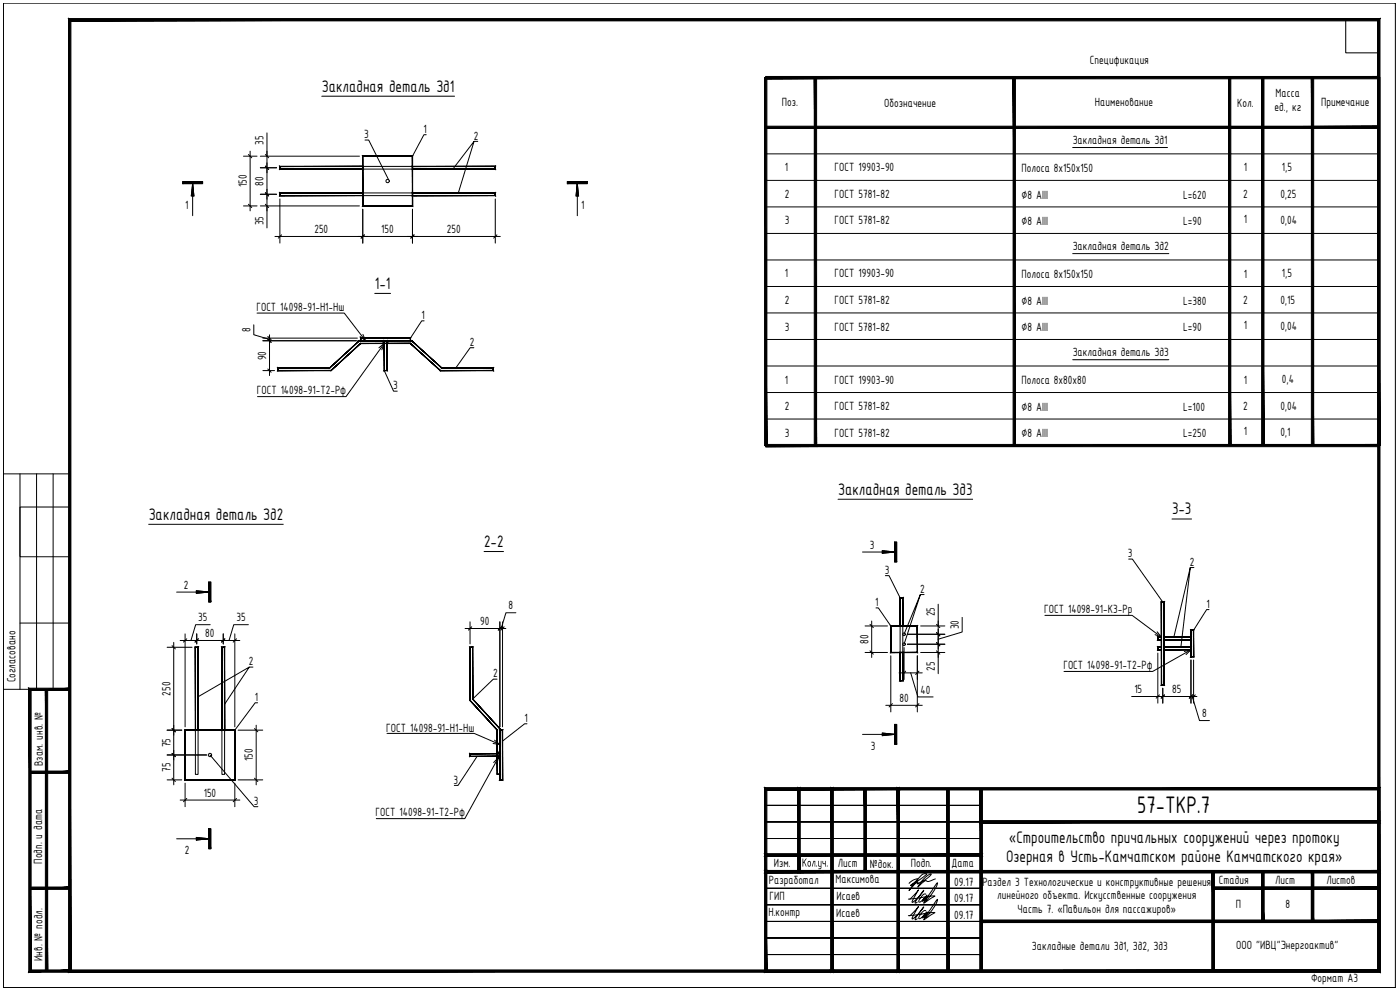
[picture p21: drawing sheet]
<svg xmlns="http://www.w3.org/2000/svg" width="420mm" height="297mm" viewBox="0 0 420 297" stroke-linecap="round" stroke-linejoin="round" font-family="sans-serif">
<defs><g id="words">
<text font-size="7.7" x="341.3" y="244.1">57-ТКР.7</text>
<g font-size="5.4">
<text x="96.6" y="27.5">Закладная деталь Зд1</text>
<text x="112.5" y="86.6">1-1</text>
<text x="251.5" y="148.4">Закладная деталь Зд3</text>
<text x="44.6" y="155.9">Закладная деталь Зд2</text>
<text x="351.7" y="154.3">3-3</text>
<text x="145.3" y="164.1">2-2</text>
<text x="302.8" y="252.8">«Строительство причальных сооружений через протоку</text>
<text x="301.9" y="258.6">Озерная в Усть-Камчатском районе Камчатского края»</text>
</g>
<g font-size="3.9">
<text x="327.1" y="19.1">Спецификация</text>
<text x="382.8" y="29.1">Масса</text>
<text x="234.6" y="31.9">Поз.</text>
<text x="265.4" y="32">Обозначение</text>
<text x="328.6" y="31.9">Наименование</text>
<text x="371.3" y="32">Кол.</text>
<text x="382.5" y="33.3">ед., кг</text>
<text x="396.5" y="31.7">Примечание</text>
<text x="109.3" y="41.5">3</text>
<text x="127.1" y="39.9">1</text>
<text x="142.2" y="41.9">2</text>
<text x="79.1" y="43.5" transform="rotate(-90 79.1 43.5)">35</text>
<text x="321.9" y="43.3">Закладная деталь Зд1</text>
<text x="235.6" y="51.4">1</text>
<text x="250.5" y="51.4">ГОСТ 19903-90</text>
<text x="306.6" y="51.6">Полоса 8х150х150</text>
<text x="373.3" y="51.5">1</text>
<text x="384.7" y="51.4">1,5</text>
<text x="74.1" y="56.2" transform="rotate(-90 74.1 56.2)">150</text>
<text x="79.1" y="55.7" transform="rotate(-90 79.1 55.7)">80</text>
<text x="235.6" y="59.4">2</text>
<text x="250.5" y="59.4">ГОСТ 5781-82</text>
<text x="306.6" y="59.6">∅8 AIII</text>
<text x="355.1" y="59.6">L=620</text>
<text x="373" y="59.3">2</text>
<text x="384.2" y="59.3">0,25</text>
<text x="55.6" y="62.7">1</text>
<text x="174.4" y="62.7">1</text>
<text x="79.1" y="67.6" transform="rotate(-90 79.1 67.6)">35</text>
<text x="94.3" y="70">250</text>
<text x="114.4" y="70">150</text>
<text x="134.1" y="70">250</text>
<text x="235.6" y="67.3">3</text>
<text x="250.5" y="67.3">ГОСТ 5781-82</text>
<text x="306.6" y="67.5">∅8 AIII</text>
<text x="355.1" y="67.5">L=90</text>
<text x="373.3" y="66.9">1</text>
<text x="384.2" y="67.2">0,04</text>
<text x="321.9" y="75.1">Закладная деталь Зд2</text>
<text x="235.6" y="83.2">1</text>
<text x="250.5" y="83.2">ГОСТ 19903-90</text>
<text x="306.6" y="83.4">Полоса 8х150х150</text>
<text x="373.3" y="83.3">1</text>
<text x="384.7" y="83.2">1,5</text>
<text x="76.9" y="93.5">ГОСТ 14098-91-Н1-Hш</text>
<text x="126.5" y="95.8">1</text>
<text x="235.6" y="91.2">2</text>
<text x="250.5" y="91.2">ГОСТ 5781-82</text>
<text x="306.6" y="91.4">∅8 AIII</text>
<text x="355.1" y="91.4">L=380</text>
<text x="373" y="91.2">2</text>
<text x="384.2" y="91.1">0,15</text>
<text x="75.2" y="99.6" transform="rotate(-90 75.2 99.6)">8</text>
<text x="235.6" y="99.2">3</text>
<text x="250.5" y="99.2">ГОСТ 5781-82</text>
<text x="306.6" y="99.4">∅8 AIII</text>
<text x="355.1" y="99.4">L=90</text>
<text x="373.3" y="98.7">1</text>
<text x="384.2" y="99">0,04</text>
<text x="141" y="103.8">2</text>
<text x="321.9" y="106.9">Закладная деталь Зд3</text>
<text x="79.9" y="108.1" transform="rotate(-90 79.9 108.1)">90</text>
<text x="77.1" y="118.3">ГОСТ 14098-91-Т2-Рф</text>
<text x="118" y="116.9">3</text>
<text x="235.6" y="115.1">1</text>
<text x="250.5" y="115.1">ГОСТ 19903-90</text>
<text x="306.6" y="115.3">Полоса 8х80х80</text>
<text x="373.3" y="115.1">1</text>
<text x="384.7" y="115">0,4</text>
<text x="235.6" y="123">2</text>
<text x="250.5" y="123">ГОСТ 5781-82</text>
<text x="306.6" y="123.2">∅8 AIII</text>
<text x="355.1" y="123.2">L=100</text>
<text x="373" y="123">2</text>
<text x="384.2" y="122.9">0,04</text>
<text x="235.6" y="131">3</text>
<text x="250.5" y="131">ГОСТ 5781-82</text>
<text x="306.6" y="131.2">∅8 AIII</text>
<text x="355.1" y="131.2">L=250</text>
<text x="373.3" y="130.5">1</text>
<text x="384.2" y="130.9">0,1</text>
<text x="261" y="164.7">3</text>
<text x="338.5" y="167.2">3</text>
<text x="265.5" y="172.2">3</text>
<text x="357.1" y="169.8">2</text>
<text x="55.2" y="176.7">2</text>
<text x="276.1" y="177.9">2</text>
<text x="152.6" y="182.9">8</text>
<text x="262.7" y="181.9">1</text>
<text x="280.6" y="184.9" transform="rotate(-90 280.6 184.9)">25</text>
<text x="313.4" y="183.9">ГОСТ 14098-91-К3-Рр</text>
<text x="362" y="182.4">1</text>
<text x="59.5" y="186.4">35</text>
<text x="61.6" y="191.2">80</text>
<text x="71" y="186.4">35</text>
<text x="144.2" y="187.6">90</text>
<text x="287.8" y="188.8" transform="rotate(-90 287.8 188.8)">30</text>
<text x="260.6" y="193.2" transform="rotate(-90 260.6 193.2)">80</text>
<text x="74.7" y="199.6">2</text>
<text x="148" y="203.3">2</text>
<text x="280.6" y="201.3" transform="rotate(-90 280.6 201.3)">25</text>
<text x="319.1" y="200.7">ГОСТ 14098-91-Т2-Рф</text>
<text x="4.6" y="204.8" transform="rotate(-90 4.6 204.8)">Согласовано</text>
<text x="51.1" y="208.7" transform="rotate(-90 51.1 208.7)">250</text>
<text x="276.3" y="208.1">40</text>
<text x="340.4" y="208">15</text>
<text x="351.8" y="208">85</text>
<text x="76.5" y="210.4">1</text>
<text x="269.9" y="210.6">80</text>
<text x="360.8" y="215.2">8</text>
<text x="115.9" y="219.6">ГОСТ 14098-91-Н1-Hш</text>
<text x="157.4" y="216.7">1</text>
<text x="51.1" y="224.2" transform="rotate(-90 51.1 224.2)">75</text>
<text x="261.4" y="225">3</text>
<text x="12.9" y="229.8" transform="rotate(-90 12.9 229.8)">Взам. инв. №</text>
<text x="51.1" y="231.6" transform="rotate(-90 51.1 231.6)">75</text>
<text x="75.9" y="228.4" transform="rotate(-90 75.9 228.4)">150</text>
<text x="61.1" y="239.1">150</text>
<text x="136.2" y="235.2">3</text>
<text x="76.2" y="241.6">3</text>
<text x="112.7" y="244.9">ГОСТ 14098-91-Т2-Рф</text>
<text x="55.5" y="256.3">2</text>
<text x="12.7" y="259.1" transform="rotate(-90 12.7 259.1)">Подп. и дата</text>
<text x="232.2" y="260.1">Изм.</text>
<text x="240.7" y="260">Кол.уч.</text>
<text x="251.5" y="260.2">Лист</text>
<text x="261.1" y="260.3">№док.</text>
<text x="273.3" y="260.2">Подп.</text>
<text x="285.6" y="260.2">Дата</text>
<text x="230.7" y="265.2">Разработал</text>
<text x="250.7" y="265.1">Максимова</text>
<text x="286.4" y="265.7">09.17</text>
<text x="294.8" y="265.7">Раздел 3 Технологические и конструктивные решения</text>
<text x="299.3" y="269.9">линейного объекта. Искусственные сооружения</text>
<text x="365.8" y="265.1">Стадия</text>
<text x="382.7" y="265.2">Лист</text>
<text x="398.1" y="265.3">Листов</text>
<text x="230.6" y="275">Н.контр</text>
<text x="230.9" y="270.1">ГИП</text>
<text x="250.9" y="275.2">Исаев</text>
<text x="251" y="270.2">Исаев</text>
<text x="286.4" y="270.7">09.17</text>
<text x="286.4" y="275.7">09.17</text>
<text x="305.4" y="274">Часть 7. «Павильон для пассажиров»</text>
<text x="370.8" y="272.4">П</text>
<text x="385.8" y="272.5">8</text>
<text x="309.7" y="285.1">Закладные детали Зд1, Зд2, Зд3</text>
<text x="371" y="284.9">ООО &quot;ИВЦ&quot;Энергоактив&quot;</text>
<text x="12.8" y="288.4" transform="rotate(-90 12.8 288.4)">Инв. № подл.</text>
<text x="393.5" y="294.5">Формат А3</text>
</g>
</g></defs>
<!-- layer: 0 -->
<g fill="none" stroke="#000" stroke-width=".3">
<path d="M1 1h417.8v295.3h-417.8zM403.9 5.9h9.9v10h-9.9zM80.1 39.9v28.5M96.6 28.9h39.8M54.8 54.5h6v.6h-6zM57.8 55.1l.4 3.7h-.8zM57.8 58.8v5.9M73.1 46.9h4M74.6 46.4l1 .9M75.1 45.4v17.9M78.1 46.9h29.8M78.1 50.3h4.9"/>
<path d="M78.1 58.3h4.9M79.6 46.4l1 .9M79.6 49.8l1 1M79.6 57.8l1 1M84 59.7v13.2M108.9 49.9h14.9v.8h-14.9zM108.9 57.9h14.9v.8h-14.9zM109.5 42h1.1l6 11.9M127.9 40.4h-.7l-3.4 6.5M136.2 50.3l6.1-7.9-4.8 15.5M142.3 42.4h1.1M148.6 59.7v13.2"/>
<path d="M170.3 54.5h5.9v.6h-5.9zM173.3 55.1l.3 3.7h-.7zM173.3 58.8v5.9M229.8 46.2h184M229.8 54.1h184M321.9 44.3h28.5M73.1 61.8h4M74.6 61.3l1 1M78.1 61.8h29.8M79.6 61.3l1 1M82.5 71h67.6M84.5 70.5l-1 1"/>
<path d="M108.9 62.8v10.1M109.4 70.5l-1 1M123.8 62.8v10.1M124.3 70.5l-1 1M149.1 70.5l-.9 1M229.8 62.1h184M229.8 70h184M229.8 78h184M321.9 76.1h28.9M76.2 97.5v2.9l4.7 1.4M77.1 93.9h26.2l6.4 8.3M112.5 88h4.7"/>
<path d="M127.3 96.3h-.7l-3.4 5.2M229.8 93.9h184M229.8 86h184M78.9 101.5h28.4M78.9 102.2h28.4M78.9 111.2h3.5M80.4 100.9l1 1M80.4 101.7l1 1M80.4 110.7l1 1M80.9 101.5v.7v-.7M80.9 100.5v12.2M108.9 100.3l.8 1.9-1.6-1.2"/>
<path d="M113.7 104.4l1.6-1.4-.7 2M114.5 102.2h.8v.8zM115.3 111.2l2.8 6.2h1.1M115.3 103l-11.4 16h-26.6M142.2 104.3h-1.1l-4.3 6.1M229.8 101.9h184M229.8 109.8h184M229.8 117.8h184M321.9 107.9h28.9M229.8 125.7h184M1.1 142.2h19.8v9.9h-14.9v14.9h14.9v19.9h-14.9M6 142.2v64.6"/>
<path d="M11 142.2v64.6M15.9 142.2v64.6M44.6 157.3h40.4M251.5 149.8h40.4M351.7 155.7h5.9M53 177.7h5.9M58.9 177.2l3.7 .4-3.7 .4zM62.6 174.6h.7v6h-.7zM145.3 165.5h5.8M258.9 165.6h5.9M264.8 165.2l3.7 .4-3.7 .4zM265.7 172.7h1.1l3.3 6.7"/>
<path d="M268.5 162.6h.6v6h-.6zM276.2 178.4h1.1M338.7 167.7h1.1l9.2 12.9M357.2 170.3h1.1M50.2 194.2h7.4M51.6 193.7l1 1M52.1 192.7v42.8M54.1 192.2h17.9M55.5 190.2v27.9M56.1 191.7l-1 1M59 190.2v3M59.5 191.7l-1 1"/>
<path d="M63.1 187.4h-4.4l-1.4 4.8M67 190.2v3M67.5 191.7l-1 1M70.5 190.2v27.9M71 191.7l-1 1M74.5 187.4h-4.3l-1.5 4.8M139.6 188.6h12.2M141.1 186.6v6.6M141.6 188.1l-1 1M150 186.6v31.5M150.5 188.1l-1 1M150.8 188.6h-.8h.8"/>
<path d="M150.8 186.6v31.5M151.3 188.1l-1 1M154.8 183.9h-3l-1.4 4.7M259.6 187.8h6.7M259.6 195.8h6.7M261.1 187.3l1 1M261.1 195.3l1 1M261.6 186.3v11M262.9 182.4h.7l3.7 5.4M267.3 196.8v16.8M270.1 187.8h.8v8h-.8zM271.3 190.3l4.9-11.9-4.9 14.9"/>
<path d="M271.3 194.3v9.6M272.3 190.3h11.3M272.3 193.3h11.3M275.3 196.8v16.8M276.3 187.8h7.3M276.3 195.8h7.3M281.1 187.3l1 1M281.1 189.8l1 1M281.1 192.8l1 1M281.1 195.3l1 1M281.6 181.3v20.8M288.8 185.3v4.3l-7.2 2.2"/>
<path d="M313.6 184.6h26.2l8.8 6.6M347.3 189.6l1.3 1.6-1.9-.8M347.5 195.9v15.1M352.3 191.2l4.9-20.9-2.8 23.9M355.4 195.5l2-.6-1.5 1.5M357.4 194.9l-11.5 6.6h-26.6M357.4 198v13M358.2 198v13M362.8 182.9h-.7l-3.9 6.2M1.1 206.8h7.9M50.2 219.1h4.4M51.6 218.6l1 1"/>
<path d="M58.6 219.1h.8v13.2h-.8zM59.4 209.1l15.4-8.9-7.4 11.1M66.6 219.1h.8v13.2h-.8zM71.5 219.1h7.4M74.8 200.2h1.1M76.4 218.6l1 1M76.9 217.6v17.9M77.3 210.9h-.7l-6.1 8.2M149.2 203.8h-1.2l-6.1 5.9M158.2 217.2h-.8l-6.6 5.2M264.8 219.9l3.7 .4-3.7 .4zM265.8 211.6h11"/>
<path d="M267.8 211.1l-1 1M268.5 217.4h.6v5.9h-.6zM269.8 201.9h7M271.8 201.4l-1 1M273.3 201.9l2.2 7.2h4.5M275.8 201.4l-1 1M275.8 211.1l-1 1M339.6 209h19.6M347.5 209h1.5h-1.5M348 208.5l-1 1M349 206.5v4.5M349.5 208.5l-1 1"/>
<path d="M357.4 209h.8h-.8M357.8 209l2.2 7.2h3M357.9 208.5l-1 1M358.7 208.5l-1 1M20.9 231.7v34.8M50.2 226.5h11.8M50.2 234h4.4M51.6 226l1 1M51.6 233.5l1 1M55.5 235v7M56.1 239.6l-1 1M63 226.5l13.3 15.5h1.1"/>
<path d="M70.5 235v7M71 239.6l-1 1M71.5 234h7.4M76.4 233.5l1 1M116.1 220h26.2l7.7 3.4M143.2 226.9l-5.7 8.7h-1.2M148.2 228.8l1.4-1.5-.5 2M148.4 222.1l1.6 1.3-2-.3M149.6 227.3l-10.1 18.3h-26.6M150 225.3v.8h-.8zM258.9 220.3h5.9M259.6 236.7h.1"/>
<path d="M284.5 236.7h.1M294.5 236.7h.1M53 251.7h5.9M54.1 240.1h17.9M58.9 251.3l3.7 .4-3.7 .4zM62.6 248.7h.7v6h-.7zM229.8 241.6h64.7h-64.7M229.8 246.6h64.7h-64.7M229.8 251.6h64.7h-64.7M229.8 266.5h64.7h-64.7M229.8 271.5h64.7h-64.7M229.8 276.5h64.7h-64.7"/>
<path d="M259.6 261.5h.1M280.7 263.7l-.2 .1a2.67 2.67 0 0 1-2.4 .5l-.1-.1a1.9 1.9 0 0 0-1.7 1.2l-.9 .8 .1-.2a6.8 6.8 0 0 1 4-3.7 10.4 10.4 0 0 1-4.2 2.9l.2-.3a2.32 2.32 0 0 0-2.1 1.5l-.6 .8 2.4-2.9a3.1 3.1 0 0 1 2.7-2.2l.2 .2-1 .9-3.7 2.5 2-2-1.3 .3-1.3 1M294.5 276.5h.1M364.1 261.5h.1M364.1 266.5h.1M379 276.5h.1M379 261.5h.1M393.9 276.5h.1M393.9 261.5h.1M413.8 276.5h.1M413.8 266.5h.1M1.1 296.3h417.6"/>
<path d="M229.8 281.4h64.7h-64.7M229.8 286.4h64.7h-64.7M284.5 291.4h.1M294.5 291.4h.1M364.1 291.4h.1"/>
<circle cx="116.3" cy="54.3" r=".5"/>
<circle cx="271.3" cy="190.3" r=".39"/>
<circle cx="271.3" cy="193.3" r=".39"/>
<circle cx="63" cy="226.5" r=".5"/>
</g>
<g fill="#000" stroke="#000" stroke-width=".3">
<path d="M114.5 102.2h.8v.8zM116.1 102.2h.8l-.8 .8zM149.2 226.9h.8v.8zM150 225.3v.8h-.8zM239.4 237l.3-.3 .4 .3zM239.4 236.3h.7l-.4 .4zM249.4 237l.3-.3 .3 .3zM249.4 236.3h.6l-.3 .4zM269.2 237l.4-.3 .3 .3zM269.2 236.3h.7l-.3 .4zM229.5 256.2l.3 .4-.3 .3zM230.2 256.2v.7l-.4-.3z"/>
<path d="M294.4 256.6l.4-.4v.7zM294.1 256.2l.3 .4-.3 .3zM294.1 246.3l.3 .3-.3 .4zM294.4 246.6l.4-.3v.7zM413.8 246.6l.4-.3v.7zM413.5 246.3l.3 .3-.3 .4zM229.5 261.2l.3 .3-.3 .4zM230.2 261.2v.7l-.4-.4zM239.4 261.2h.7l-.4 .3zM239.7 261.5l.4 .4h-.7zM413.8 261.5l.4-.3v.7zM413.5 261.2l.3 .3-.3 .4z"/>
<path d="M249.4 291h.6l-.3 .4zM249.7 291.4l.3 .3h-.6zM269.2 291h.7l-.3 .4zM269.6 291.4l.3 .3h-.7z"/>
<path d="M229.8 37.9v.6l184-.6zM229.8 38.5l184-.6v.6z"/>
<path d="M229.8 22.9v.7l184-.7zM229.8 23.6l184-.7v.7z"/>
<path d="M229.5 23.3l.7 110.4v-110.4zM229.5 23.3l.7 110.4h-.7z"/>
<path d="M244.4 23.3l.7 110.4v-110.4zM244.4 23.3l.7 110.4h-.7z"/>
<path d="M304 23.3l.7 110.4v-110.4zM304 23.3l.7 110.4h-.7z"/>
<path d="M368.7 23.3l.7 110.4v-110.4zM368.7 23.3l.7 110.4h-.7z"/>
<path d="M378.6 23.3l.7 110.4v-110.4zM378.6 23.3l.7 110.4h-.7z"/>
<path d="M393.6 23.3l.7 110.4v-110.4zM393.6 23.3l.7 110.4h-.7z"/>
<path d="M413.5 23.3l.7 110.4v-110.4zM413.5 23.3l.7 110.4h-.7z"/>
<path d="M54.8 54.5v.6l6-.6zM54.8 55.1l6-.6v.6z"/>
<path d="M57.8 55.1v3.7h-.4zM57.8 55.1v3.7h.4z"/>
<path d="M84 49.9h24.9zM84 50l24.9-.1zM108.9 49.9v.9zM108.8 50l.1 .8zM84 50.8h24.9zM84 50.7h24.8zM84 49.9v.9zM84 49.9v.8z"/>
<path d="M84 57.8h24.9zM84 57.9l24.9-.1zM108.9 57.8v.9zM108.8 57.9l.1 .8zM84 58.7h24.9zM84 58.7h24.8zM84 57.8v.9zM84 57.8v.9z"/>
<path d="M108.8 46.8h15zM108.9 46.9l14.9-.1zM123.7 46.9l.1 14.9zM123.7 46.9l.1 14.9zM108.8 61.8h15zM108.8 61.8l14.9-.1zM108.8 46.8v15zM108.8 46.8l.1 14.9z"/>
<path d="M123.7 49.9h25zM123.8 50l24.9-.1zM148.7 49.9v.9zM148.6 50l.1 .8zM123.7 50.8h25zM123.7 50.8l24.9-.1zM123.7 49.9v.9zM123.7 49.9l.1 .8z"/>
<path d="M123.7 57.8h25zM123.8 57.9l24.9-.1zM148.7 57.8v.9zM148.6 57.9l.1 .8zM123.7 58.7h25zM123.7 58.7h24.9zM123.7 57.8v.9zM123.7 57.8l.1 .9z"/>
<path d="M170.3 54.5v.6l5.9-.6zM170.3 55.1l5.9-.6v.6z"/>
<path d="M173.3 55.1v3.7h-.4zM173.3 55.1v3.7h.3z"/>
<path d="M83.3 110.4l.1 .7zM83.3 110.4v.8zM83.4 111.1h15.9zM83.3 111.2h16zM99.3 111.1l8.9-8.1zM99.3 111.2l8.9-8.2zM108.2 103h15zM108.3 103.1l14.9-.1zM123.2 103l9 8.1zM123.2 103.1l8.9 8.1zM132.2 111.1h15.8zM132.1 111.2h16zM148 110.4l.1 .8zM148 110.4l.1 .8zM132.5 110.4h15.6zM132.6 110.4h15.5zM123.6 102.3l8.9 8.1zM123.6 102.2l9 8.2zM107.9 102.3l15.7-.1zM107.9 102.2h15.7zM98.9 110.4l9-8.2zM98.9 110.4l9-8.2zM83.4 110.4h15.5zM83.3 110.4h15.6zM83.3 110.4l.1 .8zM83.3 110.4l.1 .8z"/>
<path d="M108.2 101.4h15zM108.3 101.5l14.9-.1zM123.2 101.4v.9zM123.1 101.5l.1 .8zM108.2 102.3h15zM108.2 102.3l14.9-.1zM108.2 101.4v.9zM108.2 101.4l.1 .8z"/>
<path d="M115.3 102.2h.8zM115.4 102.3l.7-.1zM116.1 102.2v9zM116.1 102.3v8.9zM115.3 111.2h.8zM115.3 111.2l.8-.1zM115.3 102.2v9zM115.3 102.2l.1 8.9z"/>
<path d="M229.8 133.4v.6l184-.6zM229.8 134l184-.6v.6z"/>
<path d="M58.9 177.2l3.7 .4h-3.7zM58.9 177.6v.4l3.7-.4z"/>
<path d="M62.6 174.6l.7 6v-6zM62.6 174.6l.7 6h-.7z"/>
<path d="M264.8 165.2l3.7 .4h-3.7zM264.8 165.6v.4l3.7-.4z"/>
<path d="M268.5 162.6l.6 6v-6zM268.5 162.6l.6 6h-.6z"/>
<path d="M270.1 179.3h.9zM270.2 179.4l.8-.1zM271 179.3v8.6zM270.9 179.4l.1 8.5zM270.1 187.9h.9zM270.1 187.9l.8-.1zM270.1 179.3v8.6zM270.1 179.3l.1 8.5z"/>
<path d="M58.6 194.2h.9zM58.7 194.2h.8zM59.5 194.2v24.9zM59.4 194.2l.1 24.9zM58.6 219.1h.9zM58.6 219.1l.8-.1zM58.6 194.2v24.9zM58.6 194.2l.1 24.8z"/>
<path d="M66.6 194.2h.8zM66.6 194.2h.8zM67.4 194.2v24.9zM67.4 194.2v24.9zM66.6 219.1h.8zM66.6 219.1l.8-.1zM66.6 194.2v24.9zM66.6 194.2v24.8z"/>
<path d="M267.3 187.8h8zM267.4 187.9l7.9-.1zM275.3 187.8v8zM275.3 187.9v7.9zM267.3 195.8h8zM267.3 195.8l8-.1zM267.3 187.8v8zM267.3 187.8l.1 7.9z"/>
<path d="M270.1 195.7h.9zM270.2 195.8l.8-.1zM271 195.7v8.6zM270.9 195.8l.1 8.5zM270.1 204.3h.9zM270.1 204.3l.8-.1zM270.1 195.7v8.6zM270.1 195.7l.1 8.5z"/>
<path d="M348.5 180.6h.9zM348.6 180.7l.8-.1zM349.4 180.6v24.9zM349.3 180.7l.1 24.8zM348.5 205.5h.9zM348.5 205.5h.8zM348.5 180.6v24.9zM348.5 180.6l.1 24.9z"/>
<path d="M347.4 195l1.2-.1zM347.5 194.9h1.1zM347.4 194.1v.9zM347.4 194.1l.1 .8zM347.4 194.1h1.2zM347.5 194.2l1.1-.1z"/>
<path d="M347.4 192l1.2-.1zM347.5 191.9h1.1zM347.4 191.1v.9zM347.4 191.1l.1 .8zM347.4 191.1h1.2zM347.5 191.2l1.1-.1z"/>
<path d="M349.4 194.1h8.1zM349.4 194.2l8.1-.1zM357.5 194.1v.9zM357.4 194.2l.1 .8zM349.4 195h8.1zM349.4 194.9h8z"/>
<path d="M349.4 191.1h8.1zM349.4 191.2l8.1-.1zM357.5 191.1v.9zM357.4 191.2l.1 .8zM349.4 192h8.1zM349.4 191.9h8z"/>
<path d="M357.4 189h.9zM357.5 189.1l.8-.1zM358.3 189v8.1zM358.2 189.1l.1 8zM357.4 197.1h.9zM357.5 197h.7zM357.4 189v8.1zM357.4 189l.1 8z"/>
<path d="M9.3 207.2h11.6v-.7zM8.6 206.5h12.3l-11.6 .7zM8.6 206.5l.7 84.5v-83.8zM8.6 206.5l.7 84.5-.7 .7zM9.3 291l-.7 .7 12.3-.7zM8.6 291.7l12.3-.7v.7z"/>
<path d="M55.5 219h15zM55.6 219.1l14.9-.1zM70.5 219v15zM70.4 219.1l.1 14.9zM55.5 234h15zM55.5 234h14.9zM55.5 219v15zM55.5 219l.1 15z"/>
<path d="M264.8 219.9l3.7 .4h-3.7zM264.8 220.3v.4l3.7-.4z"/>
<path d="M268.5 217.4l.6 5.9v-5.9zM268.5 217.4l.6 5.9h-.6z"/>
<path d="M9 231.4v.7l11.9-.7zM9 232.1l11.9-.7v.7z"/>
<path d="M141 226.1h9.1zM141.1 226.2l9-.1zM150.1 226.1v.9zM150 226.2l.1 .8zM141 227h9.1zM141 227l9-.1zM141 226.1v.9zM141 226.1l.1 .8z"/>
<path d="M149.2 232.3h.8zM149.2 232.4h.9zM150 218.7l.1 13.7zM150 218.7l.1 13.7zM141.8 209.7l8.3 9zM141.8 209.7l8.3 9zM141.8 194.2v15.5zM141.9 194.2v15.5zM141.1 194.2h.8zM141 194.2h.9zM141 194.2l.1 15.9zM141 194.2v15.9zM141 210.1l8.3 9zM141 210.1l8.3 9zM149.2 219.1l.1 13.2zM149.2 219.1l.1 13.2z"/>
<path d="M150 234h.9zM150 234h.8zM150 219v15zM150 219l.1 15zM150 219h.9zM150.1 219.1l.8-.1zM150.9 219v15zM150.8 219.1l.1 14.9z"/>
<path d="M229.5 236.3l.7 .7 184-.7zM230.2 237l184-.7-.7 .7zM414.2 236.3l-.7 .7 .7 54.7zM413.5 237l.7 54.7-.7-.7zM229.5 291.7h184.7l-.7-.7zM229.5 291.7l.7-.7h183.3zM229.5 236.3v55.4l.7-.7zM229.5 236.3l.7 .7v54z"/>
<path d="M239.4 236.3l.7 24.9v-24.2zM239.4 236.3l.7 24.9-.7 .7z"/>
<path d="M249.4 236.3l.6 54.7v-54zM249.4 236.3l.6 54.7-.6 .7z"/>
<path d="M259.3 236.7l.7 24.8v-24.8zM259.3 236.7l.7 24.8h-.7z"/>
<path d="M269.2 236.3l.7 54.7v-54zM269.2 236.3l.7 54.7-.7 .7z"/>
<path d="M284.1 236.7l.7 54.7v-54.7zM284.1 236.7l.7 54.7h-.7z"/>
<path d="M294.1 236.7l.7 54.7v-54.7zM294.1 236.7l.7 54.7h-.7z"/>
<path d="M58.9 251.3l3.7 .4h-3.7zM58.9 251.7v.4l3.7-.4z"/>
<path d="M62.6 248.7l.7 6v-6zM62.6 248.7l.7 6h-.7z"/>
<path d="M229.5 256.2l.7 .7 64.6-.7zM230.2 256.9l64.6-.7-.7 .7z"/>
<path d="M294.1 246.3l.7 .7 119.4-.7zM294.8 247l119.4-.7-.7 .7z"/>
<path d="M229.5 256.9h65.3l-.7-.7zM229.5 256.9l.7-.7h63.9z"/>
<path d="M294.1 247h120.1l-.7-.7zM294.1 247l.7-.7h118.7z"/>
<path d="M9 266.1v.7l11.9-.7zM9 266.8l11.9-.7v.7z"/>
<path d="M229.5 261.2l.7 .7 184-.7zM230.2 261.9l184-.7-.7 .7z"/>
<path d="M239.4 237v24.2l.7 .7zM239.4 237l.7-.7v25.6z"/>
<path d="M259.3 236.7v24.8h.7zM259.3 236.7h.7v24.8z"/>
<path d="M294.5 276.1v.7l119.3-.7zM294.5 276.8l119.3-.7v.7z"/>
<path d="M364.1 266.1v.7l49.7-.7zM364.1 266.8l49.7-.7v.7z"/>
<path d="M363.7 261.5l.7 29.9v-29.9zM363.7 261.5l.7 29.9h-.7z"/>
<path d="M378.6 261.5v15h.7zM378.6 261.5h.7v15z"/>
<path d="M378.6 261.5l.7 15v-15zM378.6 261.5l.7 15h-.7z"/>
<path d="M393.6 261.5v15h.7zM393.6 261.5h.7v15z"/>
<path d="M393.6 261.5l.7 15v-15zM393.6 261.5l.7 15h-.7z"/>
<path d="M294.5 276.8h119.3v-.7zM294.5 276.1h119.3l-119.3 .7z"/>
<path d="M364.1 266.8h49.7v-.7zM364.1 266.1h49.7l-49.7 .7z"/>
<path d="M229.5 261.9h184.7l-.7-.7zM230.2 261.2h183.3l-184 .7z"/>
<path d="M13.6 206.8v84.6h.7zM13.6 206.8h.7v84.6z"/>
<path d="M21.3 291l-.7 .7 392.9-.7zM20.6 291.7l392.9-.7 .7 .7zM413.5 6.3v284.7l.7 .7zM414.2 5.6v286.1l-.7-285.4zM21.3 6.3h392.2l.7-.7zM20.6 5.6h393.6l-392.9 .7zM20.6 5.6l.7 285.4v-284.7zM20.6 5.6l.7 285.4-.7 .7z"/>
<path d="M249.4 237v54l.6 .7zM249.4 237l.6-.7v55.4z"/>
<path d="M269.2 237v54l.7 .7zM269.2 237l.7-.7v55.4z"/>
<path d="M284.1 236.7v54.7h.7zM284.1 236.7h.7v54.7z"/>
<path d="M294.1 236.7v54.7h.7zM294.1 236.7h.7v54.7z"/>
<path d="M363.7 261.5v29.9h.7zM363.7 261.5h.7v29.9z"/>
</g>
<g fill="#000">
<path d="M246.9 258.3l.3 .7h.4v-.6h.2v1.6l-.2-.7h-.5l-.2-.3z"/>
<circle cx="248.3" cy="259.9" r=".17"/>
</g>
<!-- layer: FORMAT -->
<path d="M273 269.8l2.7-2.8-1.9 3.3v.4h.2l1.7-1.5 1.5-2.1-1.4 1.9a2.39 2.39 0 0 0-1.1 2l.6-.3M273 274.8l2.7-2.8-1.9 3.2v.5h.2l1.7-1.5 1.5-2.1-1.4 1.9a2.39 2.39 0 0 0-1.1 1.9l.6-.2M277.9 268.3l-.1-.1a2.9 2.9 0 0 0-2.1 2.4 2.38 2.38 0 0 0 2-1.4l.5-.6-1.4 1.8 1.4-1.2-.5 1a.52 .52 0 0 0 .7-.5 11.6 11.6 0 0 0 3-4.8l-3.4 4.7-.7 1.4 3.3-2.2-8 1M277.9 273.3a1.16 1.16 0 0 0-1.5 .9l-.5 .6a.44 .44 0 0 0-.1 .8 .44 .44 0 0 0 .7-.2l1.7-1.8-1.4 1.8 1.4-1.2-.5 .9a.52 .52 0 0 0 .7-.4 11.6 11.6 0 0 0 3-4.8l-3.4 4.7-.7 1.4 3.3-2.2-8 .9" fill="none" stroke="#000" stroke-width=".3"/>
<use href="#words"/>
</svg>
